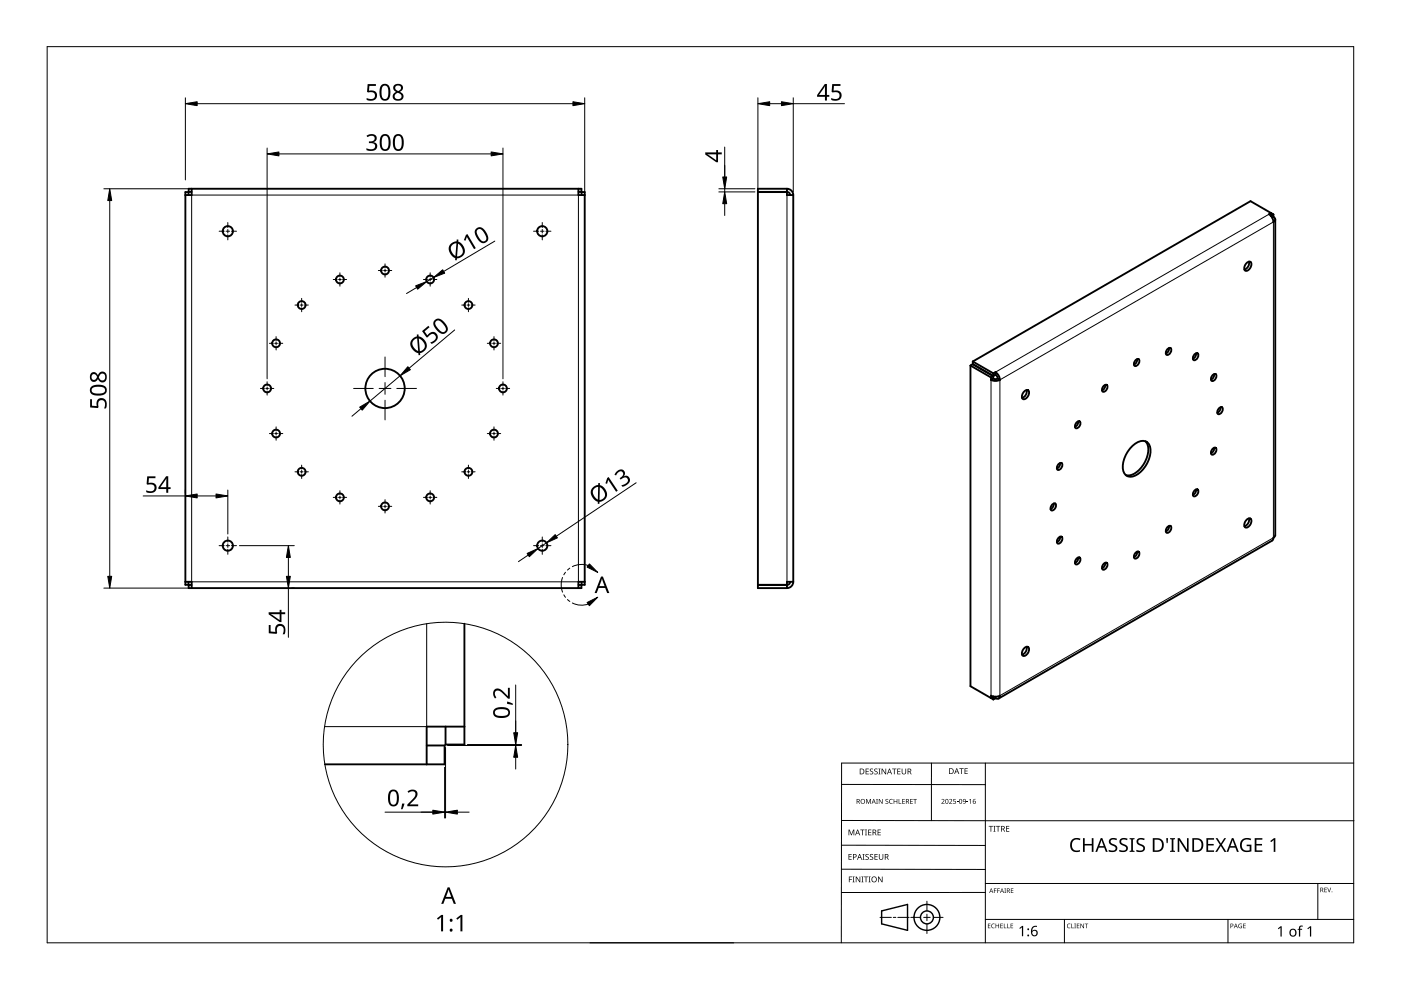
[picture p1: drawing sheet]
<svg xmlns="http://www.w3.org/2000/svg" width="297mm" height="210mm" viewBox="0 0 297 210" stroke-linecap="round" stroke-linejoin="round" font-family="sans-serif">
<g fill="none" stroke="#000" stroke-width=".4">
<path d="M40 40.7v.7M40 40.7v-.7h83.3v1.4M40.6 40.7h-1.3v83.3h.7v-.6M40.6 40v1.4h-1.3M122.6 40.7h1.4v83.3h-.7M122.6 40v1.4h1.4M160.7 40.7h6.2a.67 .67 0 0 1 .6 .7M166.9 40h-6.2v84.7h6.2M166.9 40v1.4h1.3M166.9 40a1.33 1.33 0 0 1 1.3 1.4M168.2 41.4v82M264.3 55.8l.6-.3h.2a1.25 1.25 0 0 1-1.1 1.9 1.09 1.09 0 0 1 .3-1.6z"/>
<path d="M264.8 55.5a1.52 1.52 0 0 1-1 1.7M269.5 45.7v-.5l-.5 .2 .7 .7 .3 1a.57 .57 0 0 0 .4-.6 .57 .57 0 0 0-.4-.5M269.5 45.7h.1M269.5 45.7h-.1M269.5 45.7v.1M270 45.5l-4.9-2.8-58.8 33.9M270 45.5l-.5 .2M270 45.5v.5M270 46l-.3 .1M270.4 46.5l-.1 67.2-.6 .9-58 33.5M205.8 77.5v68l4.8 2.8M205.8 77.5l.4-.3 4.4 2.6-.5 .2"/>
<path d="M205.8 77.5l4.3 2.5M206.3 76.6v.6l4.3 2.5 .5-.2M206.3 76.6l4.3 2.6M210.6 79.2v1.1M211.1 78.9v.6M211.1 78.9l-.5 .3M211.1 79.5l.3 .3 .1 .5M211.1 78.9l.6 .7 .3 .9M240.8 76.4l.6-.3a.96 .96 0 0 1-.8 1.5 .84 .84 0 0 1 .2-1.2zM241.1 76.1l-.2 .7-.5 .5M247.5 74l.7-.2a.96 .96 0 0 1-.9 1.4 .84 .84 0 0 1 .2-1.2zM247.9 73.8l-.2 .7-.5 .5"/>
<path d="M253.3 75.1l.6-.2a.96 .96 0 0 1-.8 1.4 .84 .84 0 0 1 .2-1.2zM253.6 74.9l-.2 .7-.5 .5M257.1 79.5l.6-.2a.96 .96 0 0 1-.8 1.5 .84 .84 0 0 1 .2-1.3zM257.4 79.3l-.1 .7-.6 .5M210.1 80v.5M210.6 80.3l-.5 .2M211.5 80.3l-.4 .1-.5-.1M211.5 80.3l.5 .2M212 80.5l-.9 .3-1-.3M217.1 83l.6-.3h.3a1.25 1.25 0 0 1-1.1 1.9 1.09 1.09 0 0 1 .2-1.6zM217.7 82.7a1.52 1.52 0 0 1-1 1.7M224.4 98.4l.7-.2a.96 .96 0 0 1-.9 1.4 .84 .84 0 0 1 .2-1.2z"/>
<path d="M224.8 98.2l-.2 .7-.5 .5M228.3 89.6l.6-.3a.96 .96 0 0 1-.8 1.5 .84 .84 0 0 1 .2-1.2zM228.6 89.3l-.2 .7-.5 .5M234 81.8l.6-.2a.96 .96 0 0 1-.8 1.4 .84 .84 0 0 1 .2-1.2zM234.3 81.6l-.1 .7-.6 .5M239.9 94.8a2.82 2.82 0 0 1 3.2-1.1 2.82 2.82 0 0 1 .6 3.3 5.6 5.6 0 0 1-3.8 4.1 1.75 1.75 0 0 1-1.9-2.1 6.5 6.5 0 0 1 1.9-4.2zM242.8 93.6a3.5 3.5 0 0 1 .2 3.8 5.2 5.2 0 0 1-3.8 3.4l-.5-.1M257.1 95.2l.6-.3a.96 .96 0 0 1-.8 1.5 .84 .84 0 0 1 .2-1.2zM257.4 94.9l-.1 .7-.6 .5M258.5 86.6l.6-.3a.96 .96 0 0 1-.8 1.5 .84 .84 0 0 1 .2-1.2zM258.8 86.3l-.2 .7-.5 .5M223.1 107l.6-.2a.96 .96 0 0 1-.8 1.4 .84 .84 0 0 1 .2-1.2z"/>
<path d="M223.4 106.8l-.1 .7-.6 .4M224.4 114l.7-.2a.96 .96 0 0 1-.9 1.4 .84 .84 0 0 1 .2-1.2zM224.8 113.8l-.2 .7-.5 .5M228.3 118.4l.6-.2a.96 .96 0 0 1-.8 1.5 .84 .84 0 0 1 .2-1.3zM228.6 118.2l-.2 .7-.5 .5M234 119.5l.6-.2a.96 .96 0 0 1-.8 1.5 .84 .84 0 0 1 .2-1.3zM234.3 119.3l-.1 .7-.6 .5M240.8 117.2l.6-.2a.96 .96 0 0 1-.8 1.4 .84 .84 0 0 1 .2-1.2zM241.1 117l-.2 .7-.5 .5M247.5 111.7l.7-.2a.96 .96 0 0 1-.9 1.5 .84 .84 0 0 1 .2-1.3zM247.9 111.5l-.2 .7-.5 .5M253.3 104l.6-.2a.96 .96 0 0 1-.8 1.4 .84 .84 0 0 1 .2-1.2z"/>
<path d="M253.6 103.8l-.2 .7-.5 .5M264.3 110.2l.6-.3h.2a1.25 1.25 0 0 1-1.1 1.9 1.09 1.09 0 0 1 .3-1.6zM264.8 109.9a1.52 1.52 0 0 1-1 1.7M39.3 123.4h1.3v1.3M98.5 132.2v25.7h-4v-3.8M122.6 124h.7M123.3 123.4v1.3h-83.3v-.7h.6M124 123.4h-1.4v1.3M160.7 124h6.2M167.5 123.4a.67 .67 0 0 1-.6 .6h-6.2M168.2 123.4a1.33 1.33 0 0 1-1.3 1.3M168.2 123.4h-1.3v1.3"/>
<path d="M217.1 137.5l.6-.4 .3 .1a1.25 1.25 0 0 1-1.1 1.8 1.09 1.09 0 0 1 .2-1.5zM217.7 137.1a1.52 1.52 0 0 1-1 1.7M90.5 158.1h3.8v4h-25.4M98.5 154.1h-8v8M210.6 147.7v.6M210.7 147.7l-.6 .3v-.5l1 .2 .9-.2a.57 .57 0 0 1-.3 .6 .57 .57 0 0 1-.6-.1M211.1 147.7v.3M211.1 148l-.5 .3"/>
<circle cx="48.3" cy="49" r="1.08"/>
<circle cx="72.1" cy="59.3" r=".83"/>
<circle cx="81.6" cy="57.4" r=".83"/>
<circle cx="91.2" cy="59.3" r=".83"/>
<circle cx="115" cy="49" r="1.08"/>
<circle cx="58.5" cy="72.8" r=".83"/>
<circle cx="64" cy="64.7" r=".83"/>
<circle cx="99.3" cy="64.7" r=".83"/>
<circle cx="104.7" cy="72.8" r=".83"/>
<circle cx="56.6" cy="82.4" r=".83"/>
<circle cx="58.5" cy="91.9" r=".83"/>
<circle cx="81.6" cy="82.4" r="4.2"/>
<circle cx="104.7" cy="91.9" r=".83"/>
<circle cx="106.6" cy="82.4" r=".83"/>
<circle cx="48.3" cy="115.7" r="1.08"/>
<circle cx="64" cy="100" r=".83"/>
<circle cx="72.1" cy="105.5" r=".83"/>
<circle cx="81.6" cy="107.4" r=".83"/>
<circle cx="91.2" cy="105.5" r=".83"/>
<circle cx="99.3" cy="100" r=".83"/>
<circle cx="115" cy="115.7" r="1.08"/>
</g>
<path d="M40.6 41.4h82v82h-82zM166.9 41.4v82M269 45.4l-57.9 33.5M210.1 80.5v67M212 80.5l58-33.4v66.9l-58 33.5zM90.5 132.2v21.9h-21.7" fill="none" stroke="#000" stroke-width=".21"/>
<circle cx="94.5" cy="157.9" r="25.9" fill="none" stroke="#000" stroke-width=".21"/>
<path d="M10 9.9h277v190h-277z" fill="none" stroke="#000" stroke-width=".21"/>
<g fill="none" stroke="#000" stroke-width=".21">
<path d="M178.4 179.2l30.5 .1M178.4 166.3l30.5 .1M178.5 174h108.6M197.5 161.8v12.2M208.9 161.8v38.1M287 161.8h-108.6v38.1M125.1 199.9h30.5M178.4 184.3h30.5M186.6 194.5h2.4M189.4 194.5h.5M190.4 194.5h2.4M193.1 194.5h2.1"/>
<path d="M195.8 194.5h1.4M196.5 191.1v2M196.5 193.8v1.4M196.5 195.9v2M197.9 194.5h2.1M208.9 189.2h-30.5M208.9 187.3h78.1M208.9 194.9h78.1M225.7 194.9v5M260.4 194.9v5M279.4 187.3v7.6"/>
</g>
<g fill="none" stroke="#000" stroke-width=".3">
<path d="M186.9 193.1l5.5-1.3v5.5l-5.5-1.4z"/>
<circle cx="196.5" cy="194.5" r="1.37"/>
<circle cx="196.5" cy="194.5" r="2.74"/>
</g>
<g fill="#000">
<path d="M179.9 175.9h.2l.4 1 .4-1h.2v1.2h-.1v-1.1l-.4 1.1h-.2l-.4-1.1 .1 1.1h-.2zM182.4 175.9h.9v.1h-.4v1.1h-.1v-1.1h-.4zM183.4 175.9h.4l-.1 .1v1l.1 .1h-.4l.1-.1v-1zM183.6 169.4h.2l.3 .8 .4-.8h.2v1h-.2v-.9l-.4 .9-.4-.9 .1 .9h-.2zM183.5 163h.7v.1h-.5v.4h.5v.1h-.5v.4h.5v.2h-.7zM184.1 175.9h.6v.1h-.5v.4h.5v.1h-.5v.5h.5v.1h-.6zM184.5 163.1l.4-.2 .2 .1v.1a.25 .25 0 0 0-.4-.1 .25 .25 0 0 0 0 .4 .4 .4 0 0 1 .5 .3 .4 .4 0 0 1-.3 .5 .4 .4 0 0 1-.5-.2h.1a.27 .27 0 0 0 .4 .1 .27 .27 0 0 0-.1-.4l-.3-.3zM185.4 163.1l.4-.2 .3 .1-.1 .1a.25 .25 0 0 0-.4-.1 .25 .25 0 0 0 0 .4 .4 .4 0 0 1 .5 .3 .4 .4 0 0 1-.3 .5 .4 .4 0 0 1-.5-.2h.1a.27 .27 0 0 0 .4 .1 .27 .27 0 0 0 0-.4l-.4-.3zM185.8 169.4h.3l-.1 .1v.8l.1 .1h-.3l.1-.1zM186.2 163h.5l-.2 .1v1l.2 .1h-.5l.2-.1v-1zM186.1 175.9h.6v.1h-.5v.4h.5v.1h-.5v.5h.5v.1h-.6zM186.3 169.4h.2l.5 .8v-.8h.1v1h-.1l-.6-.8v.8h-.1z"/>
<path d="M186.9 163h.2l.6 1v-1h.2v1.2h-.2l-.6-1v1h-.2zM187.8 169.5l.3-.1h.2v.2a.25 .25 0 0 0-.3-.1 .25 .25 0 0 0-.1 .3 .25 .25 0 0 0 .3 .1 .32 .32 0 0 1 0 .5 .32 .32 0 0 1-.5-.1 .25 .25 0 0 0 .4 .1 .25 .25 0 0 0 0-.4l-.3-.2zM188.6 169.5l.4-.1h.3l-.1 .2a.41 .41 0 0 0-.6 .3 .41 .41 0 0 0 .6 .4 .48 .48 0 0 1-.6-.1 .48 .48 0 0 1 0-.7zM189.1 163h1v.1h-.4v1.1h-.2v-1.1h-.4zM189.5 169.4h.1v.4h.5v-.4h.1v1h-.1v-.5h-.5v.5h-.1zM190.5 169.4h.2v.9h.4v.1h-.6zM190.2 163h.7v.1h-.5v.4h.5v.1h-.5v.4h.5v.2h-.7zM191.3 169.4h.5v.1h-.4v.3h.4v.1h-.4v.4h.4v.1h-.5zM191.2 163h.1v.8a.32 .32 0 0 0 .3 .3 .32 .32 0 0 0 .4-.4v-.7h.1v.7a.47 .47 0 0 1-.5 .5 .47 .47 0 0 1-.4-.5zM193 169.4h.5v.1h-.4v.3h.4v.1h-.4v.4h.4v.1h-.5zM193.6 169.4h.8v.1h-.3v.9h-.2v-.9h-.3zM199.6 169.5a.37 .37 0 0 1 .6 0 .37 .37 0 0 1-.2 .6l-.2 .2h.5v.1h-.7l.3-.4a.27 .27 0 0 0 .2-.3 .27 .27 0 0 0-.4-.1z"/>
<path d="M201.2 169.5a.37 .37 0 0 1 .6 0 .37 .37 0 0 1-.2 .6l-.2 .2h.5v.1h-.7l.3-.4a.27 .27 0 0 0 .3-.3 .27 .27 0 0 0-.5-.1zM202.1 169.4h.5v.1h-.4v.3a.34 .34 0 0 1 .5 .2 .34 .34 0 0 1-.2 .4 .34 .34 0 0 1-.4-.1 .29 .29 0 0 0 .4 0 .29 .29 0 0 0 0-.4 .29 .29 0 0 0-.4 0zM202.8 170l.4 .1zM203.4 162.9h.9v.1h-.4v1.1h-.1v-1.1h-.4zM204.9 170l.4 .1zM204.5 162.9h.7v.1h-.5v.4h.4v.1h-.4v.5h.5v.1h-.7zM205.5 169.6l.4-.2v1h-.2v-.9zM209.6 175.1h.9v.2h-.3v1h-.2v-1h-.4zM210.6 175.1h.5l-.2 .1v1l.2 .1h-.5l.2-.1v-1zM211.2 175.1h.9v.2h-.4v1h-.2v-1h-.3zM213.3 175.1h.7v.2h-.5v.3h.5v.2h-.5v.4h.5v.1h-.7zM227.3 178.1a1.63 1.63 0 0 1 1.8-.3l-.2 .3a1.14 1.14 0 0 0-1.4 .2 1.14 1.14 0 0 0-.2 1.4 1.11 1.11 0 0 0 1.7 .5v.3a1.52 1.52 0 0 1-1.9-.5 1.52 1.52 0 0 1 .2-1.9z"/>
<path d="M235.2 178a1.38 1.38 0 0 1 1.6-.2l-.1 .3-.3-.1a.55 .55 0 0 0-.9 .3 .55 .55 0 0 0 .6 .7 .88 .88 0 0 1 .8 1.1 .88 .88 0 0 1-1.3 .6l-.5-.2v-.3h.2a.82 .82 0 0 0 1.2-.3l-.1-.4-.4-.2a.88 .88 0 0 1-.8-1.3zM237.5 178a1.38 1.38 0 0 1 1.6-.2l-.1 .3-.4-.1a.55 .55 0 0 0-.9 .3 .55 .55 0 0 0 .6 .7 .88 .88 0 0 1 .8 1.1 .88 .88 0 0 1-1.2 .6l-.6-.2v-.3h.2a.82 .82 0 0 0 1.3-.3l-.2-.4-.4-.2a.88 .88 0 0 1-.7-1.3zM241.1 178a1.38 1.38 0 0 1 1.6-.2l-.1 .3-.4-.1a.55 .55 0 0 0-.9 .3 .55 .55 0 0 0 .7 .7 .88 .88 0 0 1 .7 1.1 .88 .88 0 0 1-1.2 .6l-.6-.2v-.3h.2a.82 .82 0 0 0 1.3-.3l-.1-.4-.5-.2a.88 .88 0 0 1-.7-1.3zM247.3 177.7h.3v1.1h-.3zM263.3 178.1a1.87 1.87 0 0 1 2-.3l-.2 .4a1.2 1.2 0 0 0-1.8 .9 1.2 1.2 0 0 0 1.7 1.2v-.9h-.7v-.3h1v1.4a1.59 1.59 0 0 1-2.3-.8l-.1-.2a1.66 1.66 0 0 1 .4-1.4zM180 185.8h.7v.2h-.6v.4h.5v.1h-.5v.6h-.1zM179.9 181.1h.7v.1h-.5v.4h.4v.1h-.4v.5h.5v.1h-.7zM180.8 185.8h.4l-.1 .2v.9l.1 .2h-.4l.1-.2v-.9zM181.4 185.8h.2l.7 1.1v-1.1h.1v1.3h-.2l-.6-1v1h-.2zM182.6 185.8h.5l-.2 .2v.9l.2 .2h-.5l.2-.2v-.9zM182.9 181.1h.4l-.1 .1v1l.1 .1h-.4l.1-.1v-1zM183.2 185.8h.9v.2h-.4v1.1h-.2v-1.1h-.3z"/>
<path d="M183.5 181.2l.5-.1h.2v.2a.25 .25 0 0 0-.4-.1 .25 .25 0 0 0 0 .4 .4 .4 0 0 1 .4 .3 .4 .4 0 0 1-.2 .4 .4 .4 0 0 1-.5-.2 .27 .27 0 0 0 .5 .1 .27 .27 0 0 0-.1-.4l-.4-.3zM184.2 185.8h.4l-.1 .2v.9l.1 .2h-.4l.1-.2v-.9zM184.5 181.2l.4-.1h.2v.2a.25 .25 0 0 0-.4-.1 .25 .25 0 0 0 0 .4 .4 .4 0 0 1 .5 .3 .4 .4 0 0 1-.3 .4 .4 .4 0 0 1-.5-.2h.1a.27 .27 0 0 0 .4 .1 .27 .27 0 0 0-.1-.4l-.3-.3zM185.4 181.1h.7v.1h-.5v.4h.5v.1h-.5v.5h.5v.1h-.7zM186.2 185.8h.1l.7 1.1v-1.1h.1v1.3h-.2l-.6-1v1h-.1zM186.3 181.1h.2v.8a.32 .32 0 0 0 .3 .3 .32 .32 0 0 0 .3-.3v-.8h.2v.8a.47 .47 0 0 1-.5 .4 .47 .47 0 0 1-.5-.4zM209.5 195.8h.5l-.4 .1v.3h.4l-.4 .1v.4l.4 .1h-.5zM210.3 196l.3-.2 .3 .1v.1a.39 .39 0 0 0-.6 .3 .39 .39 0 0 0 .6 .4 .46 .46 0 0 1-.7-.1 .46 .46 0 0 1 .1-.6zM210.7 188.4h.6l-.4 .1v.3h.4l-.4 .1v.4h-.2zM211.4 188.4h.6l-.4 .1v.3h.4l-.4 .1v.4h-.2zM211.1 195.8h.1v.4h.5v-.4h.1v1h-.1v-.5h-.5v.5h-.1zM212.1 195.8h.5l-.4 .1v.3h.4l-.4 .1v.4l.4 .1h-.5z"/>
<path d="M212.8 195.8h.2v.9l.4 .1h-.6zM212.9 188.4h.4l-.1 .1 .1 .8h-.4l.2-.1zM213.6 195.8h.1v.9l.4 .1h-.5zM214.3 195.8h.5l-.4 .1v.3h.4l-.4 .1v.4l.4 .1h-.5zM214.3 188.4h.6l-.5 .1v.3h.4l-.4 .1v.3l.5 .1h-.6zM216.1 196.8l.6-.5h.2v2.2h-.2v-1.9l-.4 .4zM226.3 196l.4-.2 .3 .1-.1 .1a.39 .39 0 0 0-.6 .3 .39 .39 0 0 0 .6 .4 .46 .46 0 0 1-.6-.1 .46 .46 0 0 1 0-.6zM227.1 195.8h.2v.9l.4 .1h-.6zM227.8 195.8h.3l-.1 .1 .1 .9h-.3l.1-.1zM228.3 195.8h.5l-.4 .1v.3h.4l-.4 .1v.4l.4 .1h-.5zM229.1 195.8h.1l.5 .8v-.8h.1v1h-.1l-.5-.8v.8h-.1zM230 195.8h.7l-.3 .1v.9h-.1v-.9z"/>
<path d="M229.6 177.7h.4v1.2h1.5v-1.2h.3v2.9h-.3v-1.3h-1.5v1.3h-.4zM239.5 177.7h1v.2l-.3 .1v2.3l.3 .1v.2h-1v-.2l.3-.1v-2.3l-.3-.1zM248.1 177.7h1v.2l-.3 .1v2.3l.3 .1v.2h-1v-.2l.3-.1v-2.3l-.3-.1zM249.7 177.7h.4l1.6 2.4v-2.4h.3v2.9h-.4l-1.6-2.4v2.4h-.3zM255.8 177.7h1.6v.3h-1.3v.9h1.2v.4h-1.2v1h1.3v.3h-1.6zM257.7 177.7h.4l.7 1.2 .8-1.2h.4l-.9 1.4 .9 1.5h-.4l-.8-1.2-.7 1.2h-.4l.9-1.5zM262.7 196l.6-.1-.1 .1a.4 .4 0 0 0-.5 .3 .4 .4 0 0 0 .5 .4v-.3l-.2-.1h.3v.5a.53 .53 0 0 1-.7-.1 .53 .53 0 0 1 .1-.7zM263.6 195.8h.5l-.4 .1v.3h.4l-.4 .1v.4l.4 .1h-.5zM266 177.7h1.6v.3h-1.2v.9h1.2v.4h-1.2v1h1.2v.3h-1.6zM269.3 178.3l.8-.6h.3v2.9h-.3v-2.5l-.6 .5zM270.9 196.8l.6-.4h.2v2.2h-.2v-1.9l-.4 .3zM275.5 196.4l.7-.1v.2h-.4l-.1 .2v.2h.4v.2h-.4v1.5h-.3v-1.5h-.3l.3-.2z"/>
<path d="M277.2 196.8l.6-.4h.2v2.2h-.3v-1.9l-.4 .3zM280.8 188.2h.5l-.4 .1v.3h.4l-.4 .1v.4l.4 .1h-.5zM281.4 188.2h.1l.3 .8 .3-.8h.1l-.3 1h-.1z"/>
<path d="M181.6 169.4h.3a.29 .29 0 0 1 .4 .2 .29 .29 0 0 1-.2 .4l.3 .4h-.2l-.2-.4h-.2v.4h-.2zM181.8 169.5v.4h.1a.2 .2 0 0 0 .2-.2 .2 .2 0 0 0-.2-.2z"/>
<path d="M181.8 175.9h.1l.5 1.2h-.2l-.1-.4h-.5l-.2 .4h-.1zM181.8 176l-.2 .6h.4z"/>
<path d="M182.3 163h.4a.61 .61 0 0 1 .6 .6 .61 .61 0 0 1-.7 .6h-.3zM182.4 163.1v.9h.2a.48 .48 0 0 0 .5-.4 .48 .48 0 0 0-.5-.5z"/>
<path d="M182.4 169.9a.51 .51 0 0 1 1 0 .51 .51 0 0 1-1 0zM182.6 169.9a.4 .4 0 0 0 .8 0 .4 .4 0 0 0-.8 0z"/>
<path d="M185 175.9h.3a.35 .35 0 0 1 .5 .2 .35 .35 0 0 1-.3 .5l.4 .5h-.2l-.3-.5h-.2v.5h-.2zM185.2 176v.5h.1a.23 .23 0 0 0 .3-.3 .23 .23 0 0 0-.3-.2z"/>
<path d="M185.2 169.4l.5 1-.3-.3h-.4l-.2 .3zM185.2 169.5l-.1 .5h.3z"/>
<path d="M188.5 163h.2l.4 1.2h-.1l-.2-.4h-.5l-.1 .4h-.2zM188.6 163.1l-.2 .6h.4z"/>
<path d="M192.1 169.4h.3a.29 .29 0 0 1 .3 .2 .29 .29 0 0 1-.2 .4l.3 .4h-.1l-.3-.4h-.2v.4h-.1zM192.2 169.5v.4h.2a.2 .2 0 0 0 .2-.2 .2 .2 0 0 0-.3-.2z"/>
<path d="M192.4 163h.4a.35 .35 0 0 1 .4 .2 .35 .35 0 0 1-.2 .4l.3 .6h-.2l-.3-.5h-.2v.5h-.2zM192.6 163.1v.4h.2a.23 .23 0 0 0 .3-.2 .23 .23 0 0 0-.3-.2z"/>
<path d="M200.5 169.5l.4-.1 .2 .2v.5l-.2 .3h-.3l-.2-.2zM200.6 169.6v.1a.37 .37 0 0 0-.1 .4 .37 .37 0 0 0 .4 .2 .4 .4 0 0 0 .1-.5 .4 .4 0 0 0-.4-.2z"/>
<path d="M201.2 162.9h.4a.61 .61 0 0 1 .6 .6 .61 .61 0 0 1-.6 .6h-.4zM201.4 163v1h.1a.48 .48 0 0 0 .5-.5 .48 .48 0 0 0-.4-.5z"/>
<path d="M202.8 162.9h.1l.5 1.2h-.2l-.1-.4h-.5l-.1 .4h-.2zM202.8 163l-.1 .6h.3z"/>
<path d="M203.5 169.5l.3-.1 .2 .2v.5l-.2 .3h-.3l-.1-.2zM203.5 169.6v.1a.37 .37 0 0 0-.1 .4 .37 .37 0 0 0 .4 .2 .4 .4 0 0 0 .1-.5 .4 .4 0 0 0-.4-.2z"/>
<path d="M204.2 169.5a.49 .49 0 0 1 .6 .4 .49 .49 0 0 1-.4 .5l-.2-.1h.4l.1-.4a.32 .32 0 0 1-.5 .1 .32 .32 0 0 1 0-.5zM204.3 169.7a.22 .22 0 0 0 .4 0 .22 .22 0 0 0-.4 0z"/>
<path d="M206.4 169.5l.4-.1-.3 .2-.1 .3a.35 .35 0 0 1 .5 .2 .35 .35 0 0 1-.4 .4 .35 .35 0 0 1-.3-.4zM206.4 170.1a.22 .22 0 0 0 .4 0 .22 .22 0 0 0-.4 0z"/>
<path d="M212.3 175.1h.3a.35 .35 0 0 1 .4 .3 .35 .35 0 0 1-.2 .4l.3 .5h-.2l-.3-.5h-.2v.5h-.1zM212.4 175.2v.5h.2a.23 .23 0 0 0 .3-.2 .23 .23 0 0 0-.3-.3z"/>
<path d="M244.4 177.7h.9a1.46 1.46 0 0 1 1.4 1.5 1.46 1.46 0 0 1-1.5 1.4h-.8zM244.8 178v2.3h.4a1.14 1.14 0 0 0 1.2-1.1 1.14 1.14 0 0 0-1.1-1.2z"/>
<path d="M252.8 177.7h.9a1.46 1.46 0 0 1 1.4 1.5 1.46 1.46 0 0 1-1.5 1.4h-.8zM253.2 178v2.3h.4a1.14 1.14 0 0 0 1.1-1.1 1.14 1.14 0 0 0-1.1-1.2z"/>
<path d="M180.8 181.1h.4a.41 .41 0 0 1 .4 .5 .41 .41 0 0 1-.6 .2v.5h-.2zM181 181.2v.5a.29 .29 0 0 0 .5-.3 .29 .29 0 0 0-.5-.2z"/>
<path d="M182.2 181.1h.1l.5 1.2h-.2l-.1-.4h-.5l-.1 .4h-.2zM182.3 181.2l-.2 .6h.3z"/>
<path d="M184.7 186.5a.61 .61 0 0 1 1.2 0 .61 .61 0 0 1-1.2 0zM184.9 186.5a.45 .45 0 0 0 .9 0 .45 .45 0 0 0-.9 0z"/>
<path d="M187.6 181.1h.3a.35 .35 0 0 1 .5 .2 .35 .35 0 0 1-.3 .4l.4 .6h-.2l-.3-.5h-.3v.5h-.1zM187.7 181.2v.5h.2a.23 .23 0 0 0 .3-.3 .23 .23 0 0 0-.3-.2z"/>
<path d="M210.1 188.4l.5 .9-.2-.3h-.4l-.3 .3zM210.2 188.5l-.2 .4h.3z"/>
<path d="M212.4 188.4l.5 .9-.3-.3h-.3l-.3 .3zM212.4 188.5l-.1 .4h.3z"/>
<path d="M213.5 188.4h.2a.28 .28 0 0 1 .4 .2 .28 .28 0 0 1-.2 .3l.3 .4-.4-.4h-.2v.4h-.1zM213.6 188.5v.3h.1a.19 .19 0 0 0 .3-.2 .19 .19 0 0 0-.3-.1z"/>
<path d="M218.9 196.5l.3-.2a.38 .38 0 0 1 .7 .2 .74 .74 0 0 0-1 .9 .7 .7 0 0 1 1 .2 .7 .7 0 0 1-.4 1 .7 .7 0 0 1-.9-.6v-.9zM218.8 197.8a.5 .5 0 0 0 1 0 .5 .5 0 0 0-1 0z"/>
<path d="M233.4 177.7h.3l1.1 2.9h-.3l-.4-.9h-1.1l-.4 .9h-.4zM233.5 178.1l-.4 1.3h.9z"/>
<path d="M260.9 195.8h.2a.32 .32 0 0 1 .4 .4 .32 .32 0 0 1-.5 .2v.4h-.1zM261 195.9v.4a.24 .24 0 0 0 .4-.2 .24 .24 0 0 0-.4-.2z"/>
<path d="M261.2 177.7h.3l1.1 2.9h-.3l-.4-.9h-1.1l-.4 .9h-.4zM261.3 178.1l-.4 1.3h.9z"/>
<path d="M262 195.8l.4 1-.2-.3h-.4l-.2 .3zM262 196l-.1 .4h.3z"/>
<path d="M273.6 197.1a.82 .82 0 0 1 1.2 .1 .82 .82 0 0 1-.2 1.2 .82 .82 0 0 1-1.2-.4zM273.8 197.2a.6 .6 0 0 0-.1 .8 .6 .6 0 0 0 .8 .2l.1-.3a.53 .53 0 0 0-.1-.6 .53 .53 0 0 0-.7-.1z"/>
<path d="M279.9 188.2h.3a.28 .28 0 0 1 .3 .2 .28 .28 0 0 1-.1 .3l.2 .5-.3-.4h-.2v.4h-.2zM280.1 188.3v.4h.1a.19 .19 0 0 0 .2-.2 .19 .19 0 0 0-.2-.2z"/>
<circle cx="218" cy="198.3" r=".2"/>
<circle cx="218" cy="197" r=".2"/>
<circle cx="282.4" cy="189.1" r=".09"/>
</g>
<g fill="none" stroke="#000" stroke-width=".21">
<path d="M46.5 49h1M47.9 49h.8M48.3 47.2v1.1M48.3 48.6v.8M48.3 49.8v1.1M49.1 49h1M70.7 59.3h.8M71.8 59.3h.6M72.1 57.8v.9M72.1 59v.6M72.1 59.8v.9M72.7 59.3h.8"/>
<path d="M80.2 57.4h.9M81.3 57.4h.6M81.6 55.9v.9M81.6 57.1v.5M81.6 57.9v.9M82.2 57.4h.9M89.8 59.3h.8M90.9 59.3h.6M91.2 57.8v.9M91.2 59v.6M91.2 59.8v.9M91.8 59.3h.8"/>
<path d="M113.1 49h1.1M114.6 49h.7M115 47.2v1.1M115 48.6v.8M115 49.8v1.1M115.7 49h1.1M57.1 72.8h.9M58.2 72.8h.6M58.5 71.4v.8M58.5 72.5v.6M58.5 73.4v.8M59.1 72.8h.9"/>
<path d="M62.5 64.7h.9M63.7 64.7h.5M64 63.3v.8M64 64.4v.6M64 65.3v.8M64.5 64.7h.9M81.6 75.7v4.2M97.9 64.7h.8M99 64.7h.6M99.3 63.3v.8M99.3 64.4v.6M99.3 65.3v.8"/>
<path d="M99.9 64.7h.8M103.3 72.8h.9M104.4 72.8h.6M104.7 71.4v.8M104.7 72.5v.6M104.7 73.4v.8M105.3 72.8h.9M55.2 82.4h.9M56.3 82.4h.6M56.6 80.9v.9M56.6 82.1v.5M56.6 82.9v.9"/>
<path d="M57.1 91.9h.9M57.2 82.4h.9M58.2 91.9h.6M58.5 90.5v.8M58.5 91.6v.6M58.5 92.5v.8M59.1 91.9h.9M64 98.6v.9M64 99.7v.6M75 82.4h4.1M80.4 82.4h2.5M81.6 81.1v2.5"/>
<path d="M81.6 84.9v4.1M84.1 82.4h4.2M99.3 98.6v.9M99.3 99.7v.6M103.3 91.9h.9M104.4 91.9h.6M104.7 90.5v.8M104.7 91.6v.6M104.7 92.5v.8M105.2 82.4h.9M105.3 91.9h.9M106.3 82.4h.6"/>
<path d="M106.6 80.9v.9M106.6 82.1v.5M106.6 82.9v.9M107.2 82.4h.9M46.5 115.7h1M47.9 115.7h.8M48.3 113.9v1M48.3 115.3v.8M48.3 116.5v1M49.1 115.7h1M62.5 100h.9M63.7 100h.5"/>
<path d="M64 100.6v.9M64.5 100h.9M70.7 105.5h.8M71.8 105.5h.6M72.1 104v.9M72.1 105.2v.5M72.1 106v.9M72.7 105.5h.8M80.2 107.4h.9M81.3 107.4h.6M81.6 105.9v.9M81.6 107.1v.6"/>
<path d="M81.6 107.9v.9M82.2 107.4h.9M89.8 105.5h.8M90.9 105.5h.6M91.2 104v.9M91.2 105.2v.5M91.2 106v.9M91.8 105.5h.8M97.9 100h.8M99 100h.6M99.3 100.6v.9M99.9 100h.8"/>
<path d="M113.1 115.7h1.1M114.6 115.7h.7M115 113.9v1M115 115.3v.8M115 116.5v1M115.7 115.7h1.1"/>
</g>
<g fill="none" stroke="#000" stroke-width=".21">
<path d="M39.3 20.7v17.4M41.8 22h79.7M56.6 31.4v48.9M59.1 32.6h45M106.6 31.4v48.9M124 20.7v20M153.7 31.2v9.5M160.7 20.7v19.4M163.2 22h2.5M168.2 20.7v20M168.2 22h10.8M22 40h18"/>
<path d="M23.3 42.5v79.7M91.9 58.8l-1.4 .9M104.9 51.1l-10.8 6.5M152.4 40h7.7M152.4 40.7h7.7M153.7 43.2v2.5M84.8 79.7l-6.4 5.3M88.3 61l-2.1 1.2M96.4 70l-9.7 8.1M76.5 86.6l-1.9 1.7M30.3 105.2h9M39.3 103.9v.6"/>
<path d="M41.8 105.2h4M48.3 103.9v9.3M50.8 115.7h11.6M61.1 118.2v4M112 117.7l-2.1 1.4M115.9 115.1l-1.8 1.2M134.9 102.4l-17 11.3M22 124.7h18M61.1 124.7v10.4M61.8 124.7h.6M94.5 158.5v14.9M94.9 158.1h15.7"/>
<path d="M99.1 157.9h11.5M109.3 145.2v12.9M81.6 172.2h12.9M94.3 162.7v10.7M97 172.2h2.5M109.3 160.6v2.5"/>
</g>
<g fill="#000" stroke="#000" stroke-width=".21">
<path d="M39.3 22l2.5-.4v.8zM56.6 32.6l2.5-.4v.9zM104.1 32.2l2.5 .4-2.5 .5zM121.5 21.6l2.5 .4-2.5 .4zM153.2 37.5h.9l-.4 2.5zM160.7 22l2.5-.4v.8zM165.7 21.6l2.5 .4-2.5 .4zM23.3 40l.4 2.5h-.9zM91.9 58.8l2-1.6 .4 .7zM153.7 40.7l.4 2.5h-.9zM86.5 77.8l.5 .6-2.2 1.3zM88.1 60.6l2.4-.9-1.9 1.6z"/>
<path d="M76.3 86.3l2.1-1.3-1.6 2zM39.3 105.2l2.5-.5v.9zM45.8 104.7l2.5 .5-2.5 .4zM61.1 115.7l.5 2.5h-.9zM111.8 117.3l2.3-1-1.9 1.7zM115.9 115.1l1.8-1.7 .5 .6zM22.8 122.2h.9l-.4 2.5zM60.7 122.2h.9l-.5 2.5zM108.9 155.4h.9l-.5 2.5zM91.8 171.8l2.5 .4-2.5 .4zM94.5 172.2l2.5-.4v.8zM109.3 158.1l.5 2.5h-.9z"/>
</g>
<g fill="#000">
<path d="M78 17.8h1.7v.4h-1.4l-.1 1a1.17 1.17 0 0 1 1.8 1 1.17 1.17 0 0 1-1.6 1.1l-.7-.1v-.4a1.03 1.03 0 0 0 1.8-.6 .93 .93 0 0 0-1.5-.6l-.2-.1zM176.4 17.8h1.8v.4h-1.4l-.1 1a1.17 1.17 0 0 1 1.8 1 1.17 1.17 0 0 1-1.6 1.1l-.7-.1v-.4a1.03 1.03 0 0 0 1.8-.6 .93 .93 0 0 0-1.5-.6l-.2-.1zM77.7 28.8a1.25 1.25 0 0 1 1.2-.4 1.25 1.25 0 0 1 1 .9 .85 .85 0 0 1-.7 .8 .93 .93 0 0 1 .8 1.1 .93 .93 0 0 1-1 .8l-1.3-.2v-.4a1.24 1.24 0 0 0 1.8-.3 .71 .71 0 0 0-.9-.8h-.4v-.3a.81 .81 0 0 0 .9-.1 .81 .81 0 0 0 .3-.8 1.02 1.02 0 0 0-1.5 0zM98.8 49.8l.3-.2 1.8 3-.4 .2-1.5-2.6-.3 .8-.3-.1zM89.5 70.2l1.3-1.1 .3 .3-1.1 .9 .6 .8a1.17 1.17 0 0 1 1.9-.4 1.17 1.17 0 0 1-.4 1.9l-.6 .3-.3-.3a1.03 1.03 0 0 0 1-1.5 .93 .93 0 0 0-1.5 .4h-.3zM19.1 84.6h.4v1.4l1 .1a1.17 1.17 0 0 1 1-1.7 1.17 1.17 0 0 1 1.1 1.6l-.1 .6h-.5a1.03 1.03 0 0 0 .3-1 1.03 1.03 0 0 0-.8-.8 .93 .93 0 0 0-.6 1.5l-.1 .2-1.7-.1zM130.7 100a.92 .92 0 0 1 1.3-.5 .92 .92 0 0 1 .4 1.2l-.2 .3a.94 .94 0 0 1 1.3 .4 .94 .94 0 0 1-.4 1.2l-1.1 .6-.3-.3a1.24 1.24 0 0 0 1.4-1.3 .71 .71 0 0 0-1.2-.1l-.3 .2-.2-.3a.81 .81 0 0 0 .7-.6 .81 .81 0 0 0-.2-.8 1.02 1.02 0 0 0-1.3 .8l-.3-.1zM31.2 101h1.8v.4h-1.4l-.1 1a1.17 1.17 0 0 1 1.7 1 1.17 1.17 0 0 1-1.6 1.1l-.6-.2v-.4a1.03 1.03 0 0 0 1 .3 1.03 1.03 0 0 0 .8-.8 .93 .93 0 0 0-1.5-.6l-.2-.2zM128.7 101.3l.3-.2 2 2.9-.4 .3-1.6-2.6-.3 .9-.3-.1zM57 132.5h.4v1.4l1 .1a1.17 1.17 0 0 1 .9-1.7 1.17 1.17 0 0 1 1.2 1.6l-.2 .6h-.4a1.03 1.03 0 0 0-.5-1.8 .93 .93 0 0 0-.6 1.5l-.2 .2-1.6-.1zM107.5 148.8l1.2 .4v.3l-1.2-.3zM104.8 146.3a1.5 1.5 0 0 1 2.2 .6l.7 .7v-1.8h.4v2.3h-.4l-1.1-1.1a.98 .98 0 0 0-1.6-.2l-.1 .4 .3 .7-.2 .2a1.47 1.47 0 0 1-.2-1.8z"/>
<path d="M85.3 170.4h.5l-.5 1.2h-.3zM86.4 167.8a1.16 1.16 0 0 1 1.3-.4 1.16 1.16 0 0 1 .8 1.2l-.3 .6-1.3 1.3h1.8v.4h-2.3v-.3l1.1-1.1a.98 .98 0 0 0 .2-1.7h-.4l-.7 .3zM92.6 194.7l1-.7h.3v3.5h-.4v-3.1l-.6 .6zM96.7 194.7l1-.7h.3v3.5h-.4v-3.1l-.6 .6z"/>
<path d="M80.9 18a1.16 1.16 0 0 1 1.3-.1 1.16 1.16 0 0 1 .6 1.3 1.69 1.69 0 0 1-1 2.2 1.27 1.27 0 0 1-1.3-1.6l.1-1.2zM81.2 18.3a2.16 2.16 0 0 0 .2 2.7 .82 .82 0 0 0 .9-1.1 1.35 1.35 0 0 0-.7-1.8z"/>
<path d="M83.5 18.1a1.03 1.03 0 0 1 1.3-.3 1.03 1.03 0 0 1 .6 1.2l-.6 .5a1 1 0 0 1 .7 1.3 1 1 0 0 1-1.3 .5 .94 .94 0 0 1-.9-.8 .94 .94 0 0 1 .7-1l-.2-.1a.88 .88 0 0 1-.3-1.3zM83.7 20.4a.69 .69 0 0 0 1.3 0 .69 .69 0 0 0-1.3 0zM83.8 18.7a.6 .6 0 0 0 1.2 0 .6 .6 0 0 0-1.2 0z"/>
<path d="M80.9 28.7a1.16 1.16 0 0 1 1.4-.1 1.16 1.16 0 0 1 .5 1.2 1.69 1.69 0 0 1-1 2.2 1.27 1.27 0 0 1-1.3-1.6l.1-1.1zM81.2 29a2.16 2.16 0 0 0 .3 2.6 .82 .82 0 0 0 .9-1 1.35 1.35 0 0 0-.7-1.8z"/>
<path d="M83.7 28.7a1.16 1.16 0 0 1 1.4-.1 1.16 1.16 0 0 1 .5 1.2 1.69 1.69 0 0 1-1 2.2 1.27 1.27 0 0 1-1.3-1.6l.1-1.1zM84 29a2.16 2.16 0 0 0 .3 2.6 .82 .82 0 0 0 .9-1 1.35 1.35 0 0 0-.8-1.8z"/>
<path d="M149.5 32.3h2.4v-.5h.3v.5h.8v.4h-.8v1.7h-.3l-2.4-1.6zM150 32.7l1.9 1.3v-1.3z"/>
<path d="M174.9 17.8h.4v2.3h.5v.4h-.5v.8h-.4v-.8h-1.7v-.3zM174.9 18.3l-1.2 1.8h1.2z"/>
<path d="M95.5 51.8l.7-.5 .6-.1v-.4h.4v.4a1.81 1.81 0 0 1 1.4 1.8 1.81 1.81 0 0 1-1.5 1.8h-.2l-.1 .4h-.3v-.5a2 2 0 0 1-1-2.9zM97.1 51.7l-.2 2.7a1.23 1.23 0 0 0 1.2-.9 1.23 1.23 0 0 0-.4-1.4zM95.8 52a1.51 1.51 0 0 0 .8 2.3l.2-2.7-.5 .1z"/>
<path d="M101 48.5a1.25 1.25 0 0 1 2 .6 1.54 1.54 0 0 1 .1 2.2 1.27 1.27 0 0 1-1.9-.7l-.5-1.3zM101.2 48.7a1.92 1.92 0 0 0 .6 2.1 .69 .69 0 0 0 1 .3 .69 .69 0 0 0 .2-1 1.9 1.9 0 0 0-1.5-1.5z"/>
<path d="M19.4 79.1a.88 .88 0 0 1 1.3 .5 1 1 0 0 1 1.3-.8 1 1 0 0 1 .6 1.4 .94 .94 0 0 1-.8 .9 .94 .94 0 0 1-1-.7 .91 .91 0 0 1-1.2 .5 .91 .91 0 0 1-.5-1.2zM21 80a.7 .7 0 0 0 1.4 0 .7 .7 0 0 0-1.4 0zM19.4 79.9a.6 .6 0 0 0 1.2 0 .6 .6 0 0 0-1.2 0z"/>
<path d="M87.5 71.8l.9-.5v-.4h.3l.1 .4a1.81 1.81 0 0 1 1.6 1.6 1.81 1.81 0 0 1-1.1 1.9l-.2 .1v.4h-.4v-.4a1.9 1.9 0 0 1-1.2-3.1zM88.8 71.8l.2 2.7a1.23 1.23 0 0 0 1.1-1.1 1.23 1.23 0 0 0-.7-1.3zM87.7 72.1v.1a1.34 1.34 0 0 0 .6 2l.4 .2-.3-2.7z"/>
<path d="M92.1 67.9a1.35 1.35 0 0 1 2.2 .5 1.36 1.36 0 0 1 .2 2.2 1.57 1.57 0 0 1-2.1-.9l-.5-1zM92.5 68.1a1.34 1.34 0 0 0 .6 1.8l.2 .2a.69 .69 0 0 0 1 .2 .69 .69 0 0 0 0-1.1 1.91 1.91 0 0 0-1.7-1.2z"/>
<path d="M19.3 82a2.6 2.6 0 0 1 3.2 .2 1.22 1.22 0 0 1-.2 1.3 1.22 1.22 0 0 1-1.2 .4 1.53 1.53 0 0 1-2-1zM19.6 82.3a.75 .75 0 0 0 0 .9 .75 .75 0 0 0 .9 .2h1a.69 .69 0 0 0 .8-.7 .69 .69 0 0 0-.8-.7h-1.3z"/>
<path d="M35.2 101h.5v2.3h.5v.4h-.5v.8h-.4v-.8h-1.7v-.4zM35.3 101.4l-1.3 1.9h1.3z"/>
<path d="M125.7 103.3l.5-.3 .6-.2v-.4h.4v.5a1.81 1.81 0 0 1 1.5 1.7 1.81 1.81 0 0 1-1.4 1.8h-.2v.4h-.4v-.4a1.93 1.93 0 0 1-1-3.1zM127.2 103.3l-.1 2.7a1.23 1.23 0 0 0 1.2-.9 1.23 1.23 0 0 0-.5-1.4zM126 103.6a1.34 1.34 0 0 0 .4 2.1l.4 .2v-2.7z"/>
<path d="M57 129.8h2.3v-.5h.4v.5h.8v.4h-.8v1.7h-.4l-2.3-1.6zM57.4 130.2l1.9 1.3v-1.3z"/>
<path d="M104.8 150.4a2.59 2.59 0 0 1 3.2 .2 1.22 1.22 0 0 1-.2 1.3 1.22 1.22 0 0 1-1.3 .3 1.53 1.53 0 0 1-2-1zM105.1 150.6a.75 .75 0 0 0 0 1 .75 .75 0 0 0 .9 .2h1a.69 .69 0 0 0 .8-.7 .69 .69 0 0 0-.8-.7h-1.3z"/>
<path d="M82.7 167.7a1.16 1.16 0 0 1 1.3-.1 1.16 1.16 0 0 1 .6 1.2 1.69 1.69 0 0 1-1 2.2 1.27 1.27 0 0 1-1.3-1.6l.1-1.2zM83 168a2.16 2.16 0 0 0 .2 2.6 .82 .82 0 0 0 .9-1.1 1.35 1.35 0 0 0-.7-1.7z"/>
<path d="M94.9 188.1h.4l1.4 3.5h-.5l-.4-1h-1.4l-.4 1h-.4zM95.1 188.6l-.5 1.6h1.1z"/>
<circle cx="95.7" cy="197.2" r=".31"/>
<circle cx="95.7" cy="195.1" r=".32"/>
</g>
<path d="M127.4 122.2h.4l1.4 3.5h-.5l-.4-1h-1.4l-.4 1h-.4zM127.6 122.7l-.5 1.6h1.1z" fill="#000"/>
<path d="M124.7 119.9l-1.7-.2-1.6 .4M119.3 122.4l-.3 1.6 .3 1.5M119.5 126.1l.4 .5M119.9 121.3l-.4 .6M120.3 127.1l.5 .4M120.8 120.5l-.5 .4M121.4 127.8l1.6 .5 1.7-.2" fill="none" stroke="#000" stroke-width=".21"/>
<path d="M125 119.6l1.7 1.8-2.2-1.2zM124.5 127.8l2.2-1.2-1.7 1.8z" fill="#000" stroke="#000" stroke-width=".21"/>
</svg>
